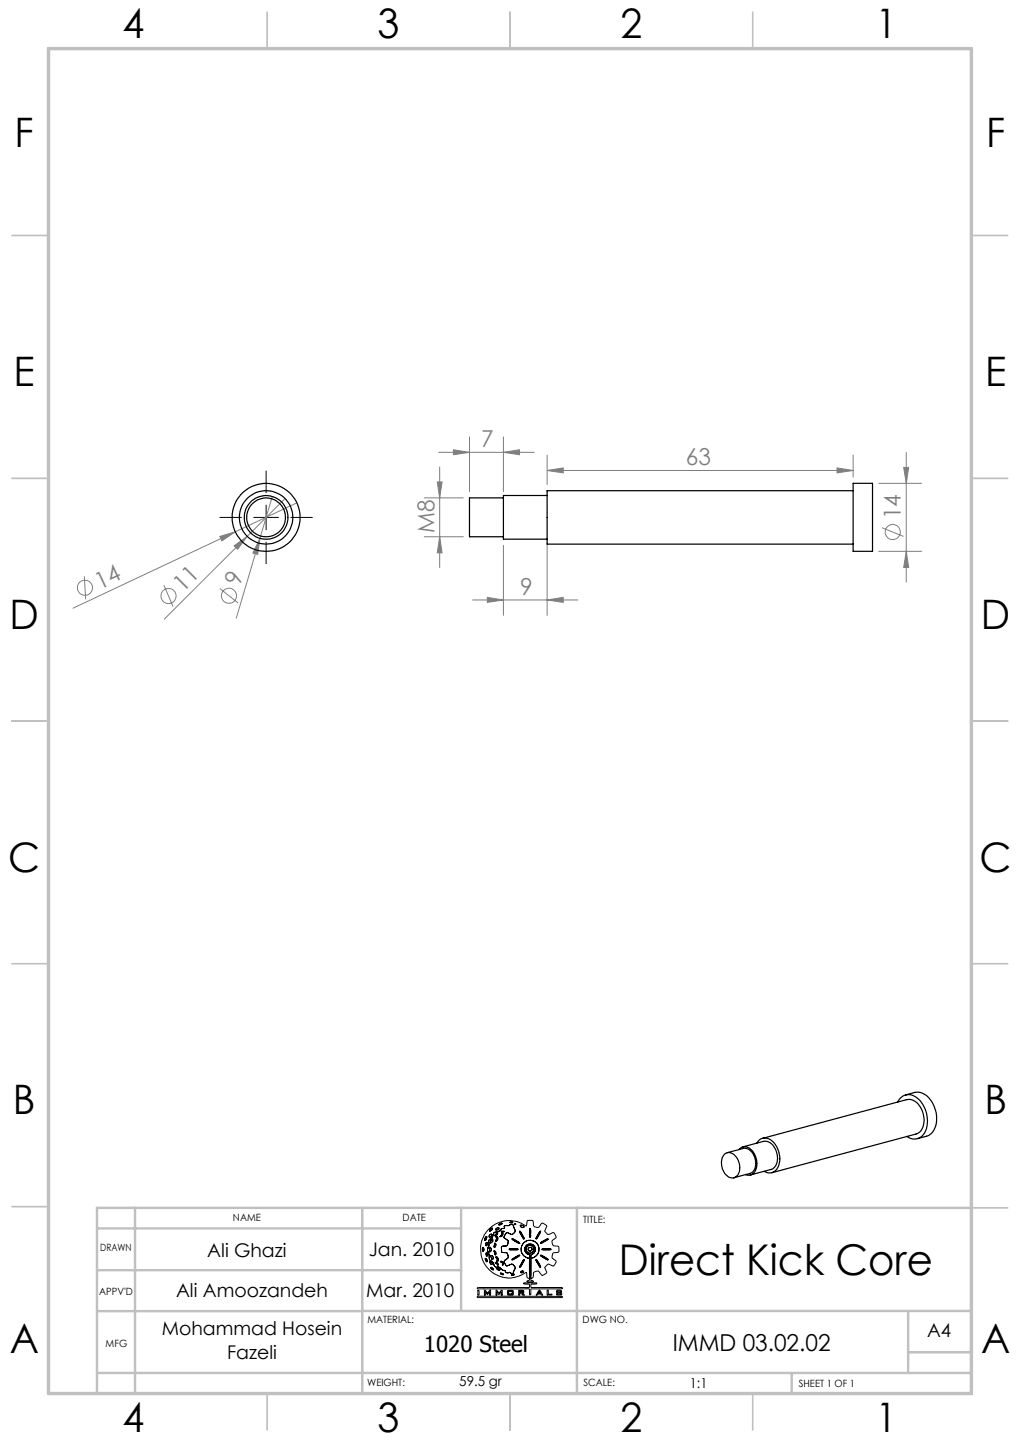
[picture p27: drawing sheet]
<svg xmlns="http://www.w3.org/2000/svg" width="210mm" height="297mm" viewBox="0 0 210 297" stroke-linecap="round" stroke-linejoin="round" font-family="sans-serif">
<defs><g id="words">
<text font-size="8.7" x="127.4" y="262.6">Direct Kick Core</text>
<g font-size="8.4">
<text x="25.2" y="7.9">4</text>
<text x="77.7" y="7.9">3</text>
<text x="127.7" y="7.9">2</text>
<text x="180.2" y="7.9">1</text>
<text x="3" y="30.3">F</text>
<text x="203" y="30.3">F</text>
<text x="2.8" y="79.5">E</text>
<text x="202.8" y="79.5">E</text>
<text x="2" y="129.5">D</text>
<text x="202" y="129.5">D</text>
<text x="1.7" y="179.5">C</text>
<text x="201.7" y="179.5">C</text>
<text x="2.7" y="229.5">B</text>
<text x="202.7" y="229.5">B</text>
<text x="2" y="278.8">A</text>
<text x="202" y="278.8">A</text>
<text x="25.2" y="294.9">4</text>
<text x="77.7" y="294.9">3</text>
<text x="127.7" y="294.9">2</text>
<text x="180.2" y="294.9">1</text>
</g>
<g font-size="4.8" fill="#808080">
<text x="99.1" y="92.1">7</text>
<text x="141.2" y="95.8">63</text>
<text x="185.5" y="107" transform="rotate(-90 185.5 107)">14</text>
<text x="89.5" y="109.8" transform="rotate(-90 89.5 109.8)">M8</text>
<text x="20.5" y="121.4" transform="rotate(-25 20.5 121.4)">14</text>
<text x="37.7" y="122.1" transform="rotate(-45 37.7 122.1)">11</text>
<text x="49.5" y="120.7" transform="rotate(-73 49.5 120.7)">9</text>
<text x="107.1" y="122.5">9</text>
</g>
<text font-size="4.8" x="138.5" y="278.2">IMMD 03.02.02</text>
<text font-size="4.6" x="87.3" y="278.4">1020 Steel</text>
<g font-size="3.9">
<text x="42.7" y="258.9">Ali Ghazi</text>
<text x="75.9" y="258.6">Jan. 2010</text>
<text x="36.2" y="267.1">Ali Amoozandeh</text>
<text x="75.4" y="267.1">Mar. 2010</text>
<text x="33.3" y="275.1">Mohammad Hosein</text>
<text x="190.9" y="275.5">A4</text>
<text x="46.8" y="279.9">Fazeli</text>
</g>
<g font-size="2.8">
<text x="94.6" y="285.6">59.5 gr</text>
<text x="142" y="285.9">1:1</text>
</g>
<g font-size="2.1">
<text x="48" y="251.5">NAME</text>
<text x="82.9" y="251.5">DATE</text>
<text x="120.1" y="251.9">TITLE:</text>
<text x="20.6" y="257.7">DRAWN</text>
<text x="20.4" y="266.6">APPV'D</text>
<text x="75.6" y="272.5">MATERIAL:</text>
<text x="120" y="272.5">DWG NO.</text>
<text x="21.8" y="277.4">MFG</text>
<text x="75.6" y="285.5">WEIGHT:</text>
<text x="120.1" y="285.5">SCALE:</text>
<text x="164.5" y="285.6">SHEET 1 OF 1</text>
</g>
</g></defs>
<g fill="none" stroke="#808080" stroke-width=".21">
<path d="M90 99.3h1l-.5 3.2zM90.3 93.2h19.7M90.5 96.2v20.7M93.3 92.6l3.4 .6-3.4 .5zM96.7 90v11.3M103.6 93.2l3.4-.6v1.1zM103.6 90v11.3M112.6 96.9l3.4-.5v1zM112.6 93.7v6.1M112.6 96.9h63M172.3 96.4l3.3 .5-3.3 .5zM175.6 93.7v4.6"/>
<path d="M180.9 99.6h8.9M186.1 96.3h1l-.5 3.3zM186.6 93.2v26.7M17.4 118.7l.2 4.7M45.3 110.5l3.1-1-2.7 1.9zM48.2 112.4l2.7-1.9-2 2.6zM53.5 110.9l-.4 3.3-1-.3zM53.5 110.9l-4.9 16.4M56.1 102.3l-2.6 8.6M58.7 102.7l-24.9 24.8M61.1 103.6l-46.1 21.7M87.3 102.5h8.1"/>
<path d="M87.3 110.6h8.1M90.5 110.6l.5 3.3h-1zM103.6 112.3v14.4M112.6 112.3v14.4M180.9 113.6h8.9M181.6 108.7l4.4 1.8M186.6 113.6l.5 3.3h-1zM33.8 120.5l1.8 4.5M45.3 121.2l3.7 3M97.3 123.6h21.7M100.3 123l3.3 .6-3.3 .5zM112.6 123.6l3.4-.6v1.1z"/>
<circle cx="183.8" cy="109.6" r="1.55"/>
<circle cx="17.5" cy="121" r="1.56"/>
<circle cx="34.7" cy="122.8" r="1.56"/>
<circle cx="47.1" cy="122.7" r="1.56"/>
</g>
<g fill="none" stroke="#000" stroke-width=".21">
<path d="M54.8 97v4.5M45.3 106.6h4.4M52.2 106.6h5.1M54.8 104v5.1M54.8 111.7v4.4M59.9 106.6h4.4M99.3 257.2l.1 .4M99.6 257.2l-.2-.3-.1 .3M99.6 257.2v.3M99.6 257.5l-.1 .2-.1-.1M99.8 255.1v.2M99.9 259.1a.57 .57 0 0 1 .4 .8z"/>
<path d="M100.1 258.1l.1 .6M100.1 254.7l.1 .4M100.1 254.7l-.3 .4M100.1 258v.1M100.1 258l.3 .3M100.2 255.1l-.2 .3-.1 .1-.1-.2M100.2 258.7h.1M100.3 256h-.2v.6l.2-.2M100.3 256v.4M100.4 257.2l.1 .8M100.4 258.3l-.1 .4M100.5 253.3a6 6 0 0 1 7.9-.8l.1-1a.78 .78 0 0 1 1-.1 .78 .78 0 0 1 .3 .9 .86 .86 0 0 0 .9 .5 .86 .86 0 0 0 .7-.8l.3-.1 .8 .5-.1 .6a.84 .84 0 0 0 .5 1.3l1-.4 .4 .4a.55 .55 0 0 1 0 .8l-.6 .4v.6l.2 .5 1.1 .2 .1 1-1.1 .2a.98 .98 0 0 0-.2 1.2l.7 .6-.4 .9-.2 .1-1.1-.5-.7 .8 .4 1.1-.8 .5-.4-.4a.79 .79 0 0 0-1.1-.4 .79 .79 0 0 0-.4 1l-.1 .2-.4 .2v.4l.6 .2-1.4 .1v-.2l.4-.1 .1-.2v-.2l-.5-.2-.1-.8v-.2h-.2a5.9 5.9 0 0 1-7.8-.9 5.9 5.9 0 0 1 .1-7.9z"/>
<path d="M100.5 258l.1 .2a1.75 1.75 0 0 0 .5 1.5M100.6 256.1l.1 .4-.3 .7M100.7 257.1v-.2h.2l.2 .3M100.7 257.1l.1 .4M100.8 257.5v.3h.2M100.9 255.9l.2 .1M100.9 259.8l-.1 .2 .4 .4 .2-.1-.1-.3M100.9 259.8l.4 .2M100.9 253.2l-.1 .3 .1 .1M100.9 255.2l-.3 .3v.6M101 258.7h.4l.1 .2-.1 .5h-.1zM101 255.7l-.1 .2"/>
<path d="M101.1 254.2h.1v.3l-.2 .3-.3-.1M101.1 254.2l-.4 .5M101.1 259.7l.4 .4M101.1 257.2l-.1 .6M101.2 255.1l.3 .2M101.2 255.1l-.2 .6M101.3 252.9l-.4 .3M101.3 252.9l.1 .2M101.4 253.1l-.5 .5M101.5 255.3l-.1 .4-.3 .3M101.5 255.3v.4l-.4 .3M101.5 254.3l-.1 .6-.5 .3"/>
<path d="M101.5 254.3l-.1 .4-.5 .5M101.7 257.6l.1 .4M101.7 256.6v.3M101.8 257.6h-.1M101.8 257.6l.3 .3M101.8 256.1l.3 .2v.3l-.4 .3M101.8 256.1l-.1 .5M101.8 258l.1 .5M102.1 258.9l.1-.1 .4 .5-.2 .5h-.1l.1-.5zM102.1 260v.1M102.1 260l.3 .2M102.1 257.9v.4l-.2 .2"/>
<path d="M102.1 254.7l.3 .1 .1 .4-.4 .5 .2-.6zM102.2 253l-.1 .3h.1M102.2 254.1l.2-.2v.2M102.2 254.1l-.3 .3M102.2 253.7l-.4 .1-.3 .5M102.2 253.7l-.5 .2-.2 .4M102.3 254.3l-.3 .2-.1-.1M102.4 254.1l-.1 .2M102.6 252.8l.1 .1v.2M102.6 252.8l-.4 .2M102.7 253.1l-.5 .2M103.2 254.5l-.2 .1"/>
<path d="M103.2 253.6l.2 .2 .4-.2h-.3M103.2 253.6h.3M103.2 260l.2 .1M103.2 260l-.2-.2h.3l.2 .2M103.3 257.3v.6l.6 .1M103.3 253.1l-.7 .6h-.4M103.3 257.3v.5l.6 .2M103.3 254l-.1 .5M103.3 254l.2 .1a.55 .55 0 0 1-.6 .6l.1-.1M103.4 251.9l-.6 .2M103.4 251.9l-.5 .4h-.2l.1-.2M103.5 260l.1 .5"/>
<path d="M103.6 253l-.3 .1M103.8 259.7l.1 .5M103.9 253h-.3M103.9 258l.6 .1 .1 .6M103.9 258l.5 .1 .2 .6M103.9 252.5v.5M104 254.3l-.2 .6 .3 .3M104 254.3l-.2 .5 .3 .4M104.1 255.2l.5 .3v.4M104.5 256.5l-1.2 .2v.6M104.5 252.4l-.6 .1M104.6 259.1l-.8 .6"/>
<path d="M104.6 255.9l-.1 .6M104.6 258.7v.4M105 251.8h.6M105 257.2h1.4M105 257.2l-.2 .1 .3 .1M105 251.8l.3 .1M105.1 257.4h1.4M105.2 254.2l-.8-.3-.4 .4M105.2 252.2l.5 .2M105.2 252.2l-.7 .2M105.4 259.4l.2 .1M105.4 255.1l.3 .3 1.3 .7-.3-.3"/>
<path d="M105.4 255.1l.9 .4M105.6 251.8l-.3 .1M105.6 254.1l-.2 .2-.2-.1M105.7 252.4l.1 .5M105.8 252.9l.2 .4M106 253.8l-.4 .3M106 252.1h.2l-.3 .1zM106 253.3v.5M106 253.3l.1 .3-.1 .2M106.3 255.5l.4 .3M106.4 257.2h.2l-.1 .2M106.6 258.6l-1.2 .8"/>
<path d="M106.8 258.8l-1.2 .7M106.9 258.5l-.3 .1M106.9 258.5l.1 .1-.2 .2M107 253.7l.4 .7M107 253.6l.3 .3M107 253.6v.1M107.1 252.5l.1 .2M107.2 252.7l.2 .1M107.3 257.2v.6l.3 .6M107.3 257.2l.1 .7 .2 .5M107.3 253.9l.2 .4M107.4 254.4l.4 .8 .2-.1-.2-.4"/>
<path d="M107.5 254.3l.3 .4M107.6 252.4l-.3-.1-.2 .2M107.6 252.4l.2 .2M107.6 252.4l-.4-.1-.1 .2M107.6 258.4l.9 .6M107.7 256.1l-.4 1.1M107.7 256.1l-.3 .5-.1 .6M107.8 259.9l.2-.4-.2-.1-.8 1.4M107.8 259.9l-.3 .4M107.8 252.6l.1 .1M107.9 255.9l-.2 .2M107.9 252.7l-.5 .1"/>
<path d="M108.1 257.7l.5 .6M108.1 257v.7M108.3 257.5l.3 .4M108.5 256.8l-.2 .7M108.6 258.3l.4 .1v.6l-.1 .1-.4-.1M108.6 257.9l.7 .2M108.7 255.5l1.3 .2M108.7 255.5l-.8 .4M108.7 255.5l.6-.1 .7 .3M108.7 257.4l.5 .3M108.7 257.4l.2 .2 .3 .1M109 256.5l.7 .2 .3 .5"/>
<path d="M109 256.5l.5 .1 .5 .6M109 256.5l-.5 .3M109 256.9l-.2 .2-.1 .3M109 254.3v.4M109 254.7l.2 .1M109 256.9l.4 .1 .1 .2v.3l-.3 .2M109 256.9l-.3 .2v.3M109.1 259.2l-.1 2M109.1 259.2l.2 .1v1.8M109.2 254.3l-.1-1.3-.1 1.3M109.2 254.3l.1 .3M109.3 254.6l-.1 .2"/>
<path d="M109.4 258.4l-.1 .7M109.5 256.3h-.8l-.4 .3-.2 .4M109.5 256.3l.6 .5M109.5 256.3l-.5-.1-.5 .2-.4 .6M109.9 258.2l-.5 .2M110 257.2l-.2 .5-.5 .4M110 257.2l-.3 .7-.4 .2M110 255.7l.8 .7M110.1 256.8l.1 .3M110.2 257.7l-.3 .5M110.2 257.1v.6M110.3 258.8l-1 .3"/>
<path d="M110.3 259.5h.3l.7 1.5zM110.7 254.3l-.4 .9M110.8 256.4l.2 .7-.1 .6M110.8 256.4l.1 .5v.8M110.9 257.7l-.1 .5-.5 .6M110.9 257.7l-.2 .7-.4 .4M111 253.9l-.3 .4M111 253.9l.3-.3-.6 1.3-.4 .3M111.6 258.8l-.3-.3 .5 .2 1.1 .8-.5-.2M111.6 258.8l.4 .3M111.6 255.8l-.3 .3 .4-.2M111.7 257.2h1.5"/>
<path d="M111.7 257.2l-.1 .1 .2 .1M111.8 257.4h1.5M112 259.1l.4 .2M112 255.5l-.4 .3M112.1 255.7l-.4 .2M112.5 255.4l-.4 .3M112.6 255.2h.3l-.4 .2M112.6 255.2l-.6 .3M113.2 257.2l.2 .1-.1 .1M98.2 265.3l.2-.1h10.5v-.7h-.9l-.2-.2 2.7-.1v.2l-1.2 .1v.6l6.4 .1 .1 .2-6.4 .1-.1 1.1-.2 .1-.1-1.1-.3-.2-10.2 .1zM98.3 267h17.4l.1 .1-.3 .2h-16.9l-.4-.1zM98.4 265.7h.2v1h-.2z"/>
<path d="M99.7 265.7l.3 .1 .4 .5 .4-.6h.2v1h-.2v-.6l-.5 .5-.4-.5v.6h-.2zM101.4 261.2l.2 .2M101.4 261.2l-.3-.2-.1 .1 .6 .5v-.2M101.5 260.1l.2 .5M101.7 260.6l.3 .3M102 260.9h.7l.3 .3M102.1 260.1l.3 .3M102.1 265.7l.7 .6 .4-.5 .2-.1v1h-.2v-.6l-.4 .5-.5-.5v.6h-.2zM102.3 261.1l-.1 .2 .2 .2 .4 .1 .1-.1-.1-.2M102.3 261.1l.5 .2M102.4 260.2l.2 .3v.1l-.2-.2M103 261.2l.6 .5"/>
<path d="M103 262.2l.7 .3h-.4zM103.4 260.1v.4h.2M103.6 261.7h.3M103.9 261.7l.2 .4M103.9 260.2l.3 .5M104.1 262.1h.6M104.5 265.8l.2-.1 1 .1v.9h-1.2zM104.7 260.6l-.5 .1M104.7 265.9v.7M104.7 266.6h.7M104.7 265.9h.7M105 262l.2 .3h.5"/>
<path d="M105 262l-.3 .1M105.1 260.4l-.4 .2M105.1 260.4l.5 .1M105.4 265.9v.7M105.6 260.5l.3 .3M105.8 261.7l-.1 .6M105.9 262.5l-.1-.1-.6 .2h.4M105.9 262.5l-.3 .1M105.9 260.8l.2 .4-.3 .5M105.9 260.8l.2 .3-.3 .6M106.8 265.7l1 .1v.5l-.3 .1 .5 .3h-.4l-.4-.3h-.2v.3h-.2zM107 265.9l.6 .1"/>
<path d="M107 266.2h.6M107 265.9v.3M107 260.8v.2M107.5 261.8l-.3 .2M107.5 261.8l.3 .1M107.5 260.3l-.5 .7M107.6 266v.2M107.8 261.9l-.2 .2-.4-.1M109 261.2v2M109 263.2h.3M109.3 262.2v1M109.3 261.1v1.1"/>
<path d="M110.9 265.8h.3l.5 .9-.9-.2-.4 .2zM111.1 266l.1 .3h-.4zM112.7 265.7h.2v.9h.7v.1h-1zM114.7 265.8h.9v.2h-.2v-.1h-.6v.2l.8 .1v.5h-1l-.1-.2 .3-.1v.2h.6v-.3h-.7l-.1-.1z"/>
</g>
<g fill="none" stroke="#c0c0c0" stroke-width=".35">
<path d="M55 2.5v7.5M105 2.5v7.5M155 2.5v7.5M2.5 48.5h7.5M200 48.5h7.5M2.5 98.5h7.5M200 98.5h7.5M2.5 148.5h7.5M200 148.5h7.5M2.5 198.5h7.5M200 198.5h7.5M2.5 248.5h7.5"/>
<path d="M200 248.8h7.5M55 287v7.5M105 287v7.5M155 287v7.5"/>
</g>
<g fill="none" stroke="#c0c0c0" stroke-width=".5">
<path d="M20 253h74.9M27.8 248.8v38.2M74.6 248.8v38.2M94.9 248.8v21.2M118.8 248.8v38.2M200 248.8h-180v38.2M20 270h54.6M20 261.6h74.9M74.6 270h125.4M187 270v12.8M187 278.5h13M20 282.8h180"/>
<path d="M163 282.8v4.2"/>
</g>
<path d="M10 10h190v277h-190z" fill="none" stroke="#c0c0c0" stroke-width=".7"/>
<g fill="#808080">
<path d="M45.3 110.5l3.1-1-2.7 1.9z"/>
<path d="M48.2 112.4l2.7-1.9-2 2.6z"/>
<path d="M53.5 110.9l-.4 3.3-1-.3z"/>
<path d="M103.6 93.2l3.4-.6v1.1zM93.3 92.6l3.4 .6-3.4 .5zM172.3 96.4l3.3 .5-3.3 .5zM112.6 96.9l3.4-.5v1z"/>
<path d="M100.3 123l3.3 .6-3.3 .5zM112.6 123.6l3.4-.6v1.1z"/>
<path d="M186.1 96.3h1l-.5 3.3zM186.6 113.6l.5 3.3h-1zM90 99.3h1l-.5 3.2zM90.5 110.6l.5 3.3h-1z"/>
</g>
<g fill="none" stroke="#000" stroke-width=".25">
<path d="M175.6 99.6h4v14h-4zM103.6 102.5h-6.9v8.1h6.9M112.6 102.1h-9v9h9M175.6 101.1h-63v11h63M149.2 237.7a1.69 1.69 0 0 1 2.5 .7 3.2 3.2 0 0 1 0 3.8 1.7 1.7 0 0 1-2.7-.9 3.1 3.1 0 0 1 .2-3.6zM149.7 237.4l3.3-.9a2.78 2.78 0 0 1 2.6 3.4 1.91 1.91 0 0 1-1.2 1.8l-3.3 .9M152.1 236.8a1.75 1.75 0 0 1 2.9 .4 3.6 3.6 0 0 1 0 4.6l-.9 .3-.6-.2M152.9 236.2l4.3-1.1a2.5 2.5 0 0 1 2.6 2.1 2.74 2.74 0 0 1-1.1 3.7l-4.2 1.1M155.8 235.5a1.99 1.99 0 0 1 3.5-.2 4.4 4.4 0 0 1 .2 5.9 1.93 1.93 0 0 1-2.2 .1M157 234.5l29.7-8a2.96 2.96 0 0 1 3.1 2.2 3.9 3.9 0 0 1-.7 4.7l-30.2 8.1M184.8 227a2.5 2.5 0 0 1 4.3-.6 6.1 6.1 0 0 1 1.2 7 2.39 2.39 0 0 1-3.6 .7M186.4 225.5l1.9-.5a3.9 3.9 0 0 1 4 2.9 5 5 0 0 1-.8 5.7l-.5 .4-2.1 .5"/>
<circle cx="54.8" cy="106.6" r="4.5"/>
<circle cx="54.8" cy="106.5" r="4"/>
<circle cx="54.8" cy="106.6" r="5.5"/>
<circle cx="54.8" cy="106.6" r="7"/>
</g>
<use href="#words"/>
</svg>
